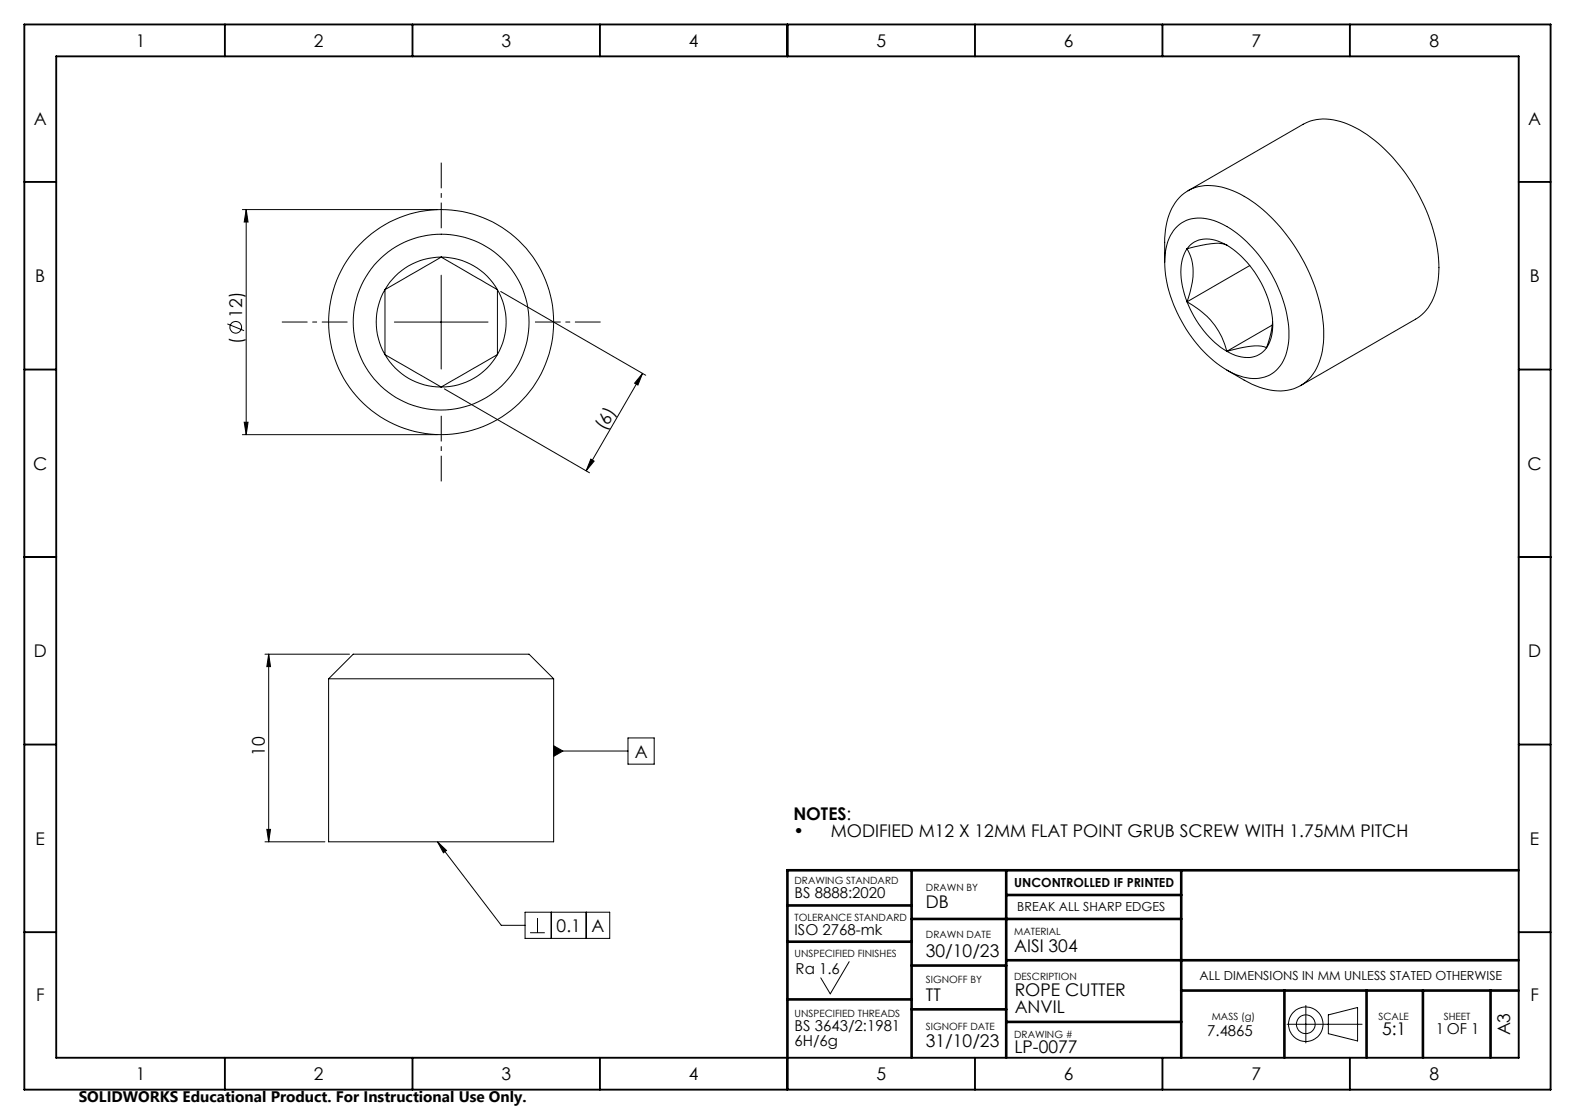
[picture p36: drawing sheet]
<svg xmlns="http://www.w3.org/2000/svg" width="420mm" height="297mm" viewBox="0 0 420 297" stroke-linecap="round" stroke-linejoin="round" font-family="sans-serif">
<defs><g id="words">
<g font-size="4.7">
<text x="36.2" y="12.4">1</text>
<text x="83.7" y="12.4">2</text>
<text x="133.7" y="12.4">3</text>
<text x="183.7" y="12.4">4</text>
<text x="233.7" y="12.4">5</text>
<text x="283.7" y="12.4">6</text>
<text x="333.7" y="12.4">7</text>
<text x="381.2" y="12.4">8</text>
<text x="9" y="33.4">A</text>
<text x="407.5" y="33.4">A</text>
<text x="9.4" y="75.2">B</text>
<text x="407.9" y="75.2">B</text>
<text x="64.6" y="84.7" transform="rotate(-90 64.6 84.7)">12)</text>
<text x="64.6" y="91.7" transform="rotate(-90 64.6 91.7)">(</text>
<text x="161.3" y="114.9" transform="rotate(-60 161.3 114.9)">(6)</text>
<text x="8.9" y="125.2">C</text>
<text x="407.4" y="125.2">C</text>
<text x="9" y="175.2">D</text>
<text x="407.5" y="175.2">D</text>
<text x="70.6" y="201.5" transform="rotate(-90 70.6 201.5)">10</text>
<text x="169.3" y="202">A</text>
<text x="211.6" y="218.5">NOTES:</text>
<text x="9.5" y="225.2">E</text>
<text x="211.6" y="223.1">•</text>
<text x="221.6" y="223.1">MODIFIED M12 X 12MM FLAT POINT GRUB SCREW WITH 1.75MM PITCH</text>
<text x="408" y="225.2">E</text>
<text x="246.9" y="242.1">DB</text>
<text x="148.4" y="248.5">0.1</text>
<text x="157.8" y="248.5">A</text>
<text x="246.9" y="255">30/10/23</text>
<text x="270.4" y="253.9">AISI 304</text>
<text x="9.6" y="266.9">F</text>
<text x="246.9" y="266.8">TT</text>
<text x="270.6" y="265.7">ROPE CUTTER</text>
<text x="408.1" y="266.9">F</text>
<text x="270.6" y="270.2">ANVIL</text>
<text x="368.5" y="275.9">5:1</text>
<text x="246.9" y="279.2">31/10/23</text>
<text x="270.5" y="280.7">LP-0077</text>
<text x="402.7" y="276.1" transform="rotate(-90 402.7 276.1)">A3</text>
<text x="36.2" y="287.9">1</text>
<text x="83.7" y="287.9">2</text>
<text x="133.7" y="287.9">3</text>
<text x="183.7" y="287.9">4</text>
<text x="233.7" y="287.9">5</text>
<text x="283.7" y="287.9">6</text>
<text x="333.7" y="287.9">7</text>
<text x="381.2" y="287.9">8</text>
</g>
<text font-size="4.1" x="21" y="293.7">SOLIDWORKS Educational Product. For Instructional Use Only.</text>
<g font-size="4">
<text x="211.9" y="239.4">BS 8888:2020</text>
<text x="211.9" y="249.2">ISO 2768-mk</text>
<text x="212.2" y="259.8">Ra 1.6</text>
<text x="211.9" y="274.9">BS 3643/2:1981</text>
<text x="382.9" y="275.7">1 OF 1</text>
<text x="211.9" y="278.9">6H/6g</text>
<text x="321.9" y="276.2">7.4865</text>
</g>
<g font-size="3.3">
<text x="270.4" y="236.5">UNCONTROLLED IF PRINTED</text>
<text x="271.3" y="242.9">BREAK ALL SHARP EDGES</text>
<text x="319.9" y="261.3">ALL DIMENSIONS IN MM UNLESS STATED OTHERWISE</text>
</g>
<g font-size="2.7">
<text x="211.9" y="235.7">DRAWING STANDARD</text>
<text x="246.9" y="237.6">DRAWN BY</text>
<text x="211.9" y="245.5">TOLERANCE STANDARD</text>
<text x="246.9" y="250.2">DRAWN DATE</text>
<text x="270.4" y="249.2">MATERIAL</text>
<text x="211.9" y="255">UNSPECIFIED FINISHES</text>
<text x="246.9" y="262.2">SIGNOFF BY</text>
<text x="270.4" y="261.3">DESCRIPTION</text>
<text x="211.9" y="271.2">UNSPECIFIED THREADS</text>
<text x="246.9" y="274.5">SIGNOFF DATE</text>
<text x="323.1" y="271.9">MASS (g)</text>
<text x="367.6" y="271.9">SCALE</text>
<text x="385" y="271.9">SHEET</text>
<text x="270.4" y="276.7">DRAWING #</text>
</g>
</g></defs>
<g fill="none" stroke="#000" stroke-width=".27">
<path d="M64.6 55.9h52M65.7 55.9l.4 3.3h-1zM65.7 55.9v60M316.8 50.9l30.7-17.8a13.2 13.2 0 0 1 12 0 39.7 39.7 0 0 1 17.7 16.7 40.9 40.9 0 0 1 6.3 24.9 13.5 13.5 0 0 1-6 10.4l-30.7 17.7M102.7 77.2v17.3M102.7 77.2a17.3 17.3 0 0 0 0 17.3M117.7 68.5a17.2 17.2 0 0 0-15 8.7M117.7 68.5l-15 8.7M117.7 68.5l14.9 8.7M117.7 68.5a17.4 17.4 0 0 1 14.9 8.7M117.7 73.4v25M132.6 77.2a17.3 17.3 0 0 1 0 17.3"/>
<path d="M132.6 77.2v17.3M133.5 77.7l38.7 22.3M310.6 70a46 46 0 0 1 .2-8.8 13.2 13.2 0 0 1 7.1-10.9 15.4 15.4 0 0 1 12.9 1.5 45.3 45.3 0 0 1 19.4 23.4 34.2 34.2 0 0 1 2.2 19.3 11.7 11.7 0 0 1-8.3 9.4 16.8 16.8 0 0 1-12.3-2.6l-4.6-2.6M313.4 60.9a9.2 9.2 0 0 1 10.2-2.1 30.7 30.7 0 0 1 15.6 14.5 31.1 31.1 0 0 1 4.3 18.8 9.3 9.3 0 0 1-8.6 8.8 18.3 18.3 0 0 1-12.2-5.5 37.1 37.1 0 0 1-12.1-25.4 13.7 13.7 0 0 1 2.8-9.1zM316.5 66.3a14.4 14.4 0 0 0-.7 12.1l.7 2.1M316.5 66.3a14.1 14.1 0 0 1 .9 11.6l-.9 2.6M327.2 65.4a27 27 0 0 1 12.2 22.1l-.4 2.5-1.3 2.7M327.2 65.4a8.7 8.7 0 0 0-8.7-.9l-1.1 .8-.9 1M327.2 65.4l-1.2-.4a23.5 23.5 0 0 0-9.5 1.3M333.3 70.8l-16.8 9.7M60.6 86.4l4.5 1.8M102.7 94.5a17.1 17.1 0 0 0 15 8.7"/>
<path d="M102.7 94.5l15 8.7M105.2 85.9h24.9M132.6 94.5l-14.9 8.7M132.6 94.5a17.2 17.2 0 0 1-14.9 8.7M171.3 99.6l-15 25.9M171.3 99.6l-1.2 3.1-.9-.5zM316.5 80.5a26.7 26.7 0 0 0 10.7 13.2M316.5 80.5a20.3 20.3 0 0 1 10.7 13.2M337.7 92.7a6.7 6.7 0 0 1-8.2 2.1l-2.3-1.1M337.7 92.7a12.2 12.2 0 0 0-7.3 .1l-3.2 .9M339.3 86.7l-12.1 7M339.3 85.7l-.4 3.1-1.2 3.9"/>
<path d="M64.6 115.9h52M65.1 112.6h1l-.4 3.3zM118.5 103.7l38.7 22.3M157.6 122.4l.8 .5-2.1 2.6zM70.7 174.4h22.5M71.6 174.4v50M71.6 174.4l.5 3.3h-.9zM87.6 181v43.4h60v-43.4M87.6 181h60M87.6 181l6.6-6.6h46.9l6.5 6.6M147.6 198.8l2.5 1.4-2.5 1.4zM167.5 196.7h6.9v7h-6.9z"/>
<path d="M147.6 200.2h19.9M70.7 224.4h15.9M71.2 221.1h.9l-.5 3.3zM116.7 224.4l17 22.3h6.3M116.7 224.4l2.4 2.3-.8 .7zM140 243.2h22.6v7h-22.6zM141.4 248.7h3.9M143.3 244.8v3.9M147 243.2v7M156.3 243.2v7M226.4 256.4l-5 8.6-2.5-4.3M343.2 273.1h20"/>
<path d="M348.2 268.1v10M354.2 270.6l7.8-2v8.9l-7.8-1.9z"/>
<circle cx="62.9" cy="87.2" r="1.55"/>
<circle cx="117.6" cy="85.9" r="30"/>
<circle cx="117.6" cy="85.9" r="23.4"/>
<circle cx="348.2" cy="273.1" r="2.5"/>
<circle cx="348.2" cy="273.1" r="4.6"/>
</g>
<path d="M117.7 60.9v-17.5M92.7 85.9h-17.5M142.7 85.9h17.5M117.7 110.9v17.5" fill="none" stroke="#000" stroke-width=".27" stroke-dasharray="15.2 1.3 1.3 1.3" stroke-dashoffset="8.4" stroke-linecap="butt"/>
<g fill="none" stroke="#000" stroke-width=".5">
<path d="M6.5 6.5h407v284h-407zM15 15h390v267h-390zM60 6.5v8.5M110 6.5v8.5M160 6.5v8.5M210 6.5v8.5M260 6.5v8.5M310 6.5v8.5M360 6.5v8.5M6.5 48.5h8.5M405 48.5h8.5M6.5 98.5h8.5"/>
<path d="M405 98.5h8.5M6.5 148.5h8.5M405 148.5h8.5M6.5 198.5h8.5M405 198.5h8.5M6.5 248.5h8.5M405 248.5h8.5M60 282v8.5M110 282v8.5M160 282v8.5M210 282v8.5M260 282v8.5"/>
<path d="M310 282v8.5M360 282v8.5"/>
</g>
<g fill="none" stroke="#000" stroke-width=".7">
<path d="M243.1 232v50M268.3 232v50M268.3 238.6h46.7M315 232v50M405 232h-195v50M210 241.4h33.1M210 251.1h33.1M243.1 245h71.9M243.1 257.4h25.2M268.3 256h136.7M210 266.4h33.1M243.1 269.1h25.2"/>
<path d="M268.3 272.4h46.7M315 264.1h90M342.5 264.1v17.9M364.4 264.1v17.9M379.4 264.1v17.9M397.5 264.1v17.9"/>
</g>
<g fill="#000">
<path d="M65.7 55.9l.4 3.3h-1zM65.1 112.6h1l-.4 3.3zM71.6 174.4l.5 3.3h-.9zM71.2 221.1h.9l-.5 3.3z"/>
<path d="M171.3 99.6l-1.2 3.1-.9-.5zM157.6 122.4l.8 .5-2.1 2.6z"/>
<path d="M116.7 224.4l2.4 2.3-.8 .7zM147.6 198.8l2.5 1.4-2.5 1.4z"/>
</g>
<use href="#words"/>
</svg>
